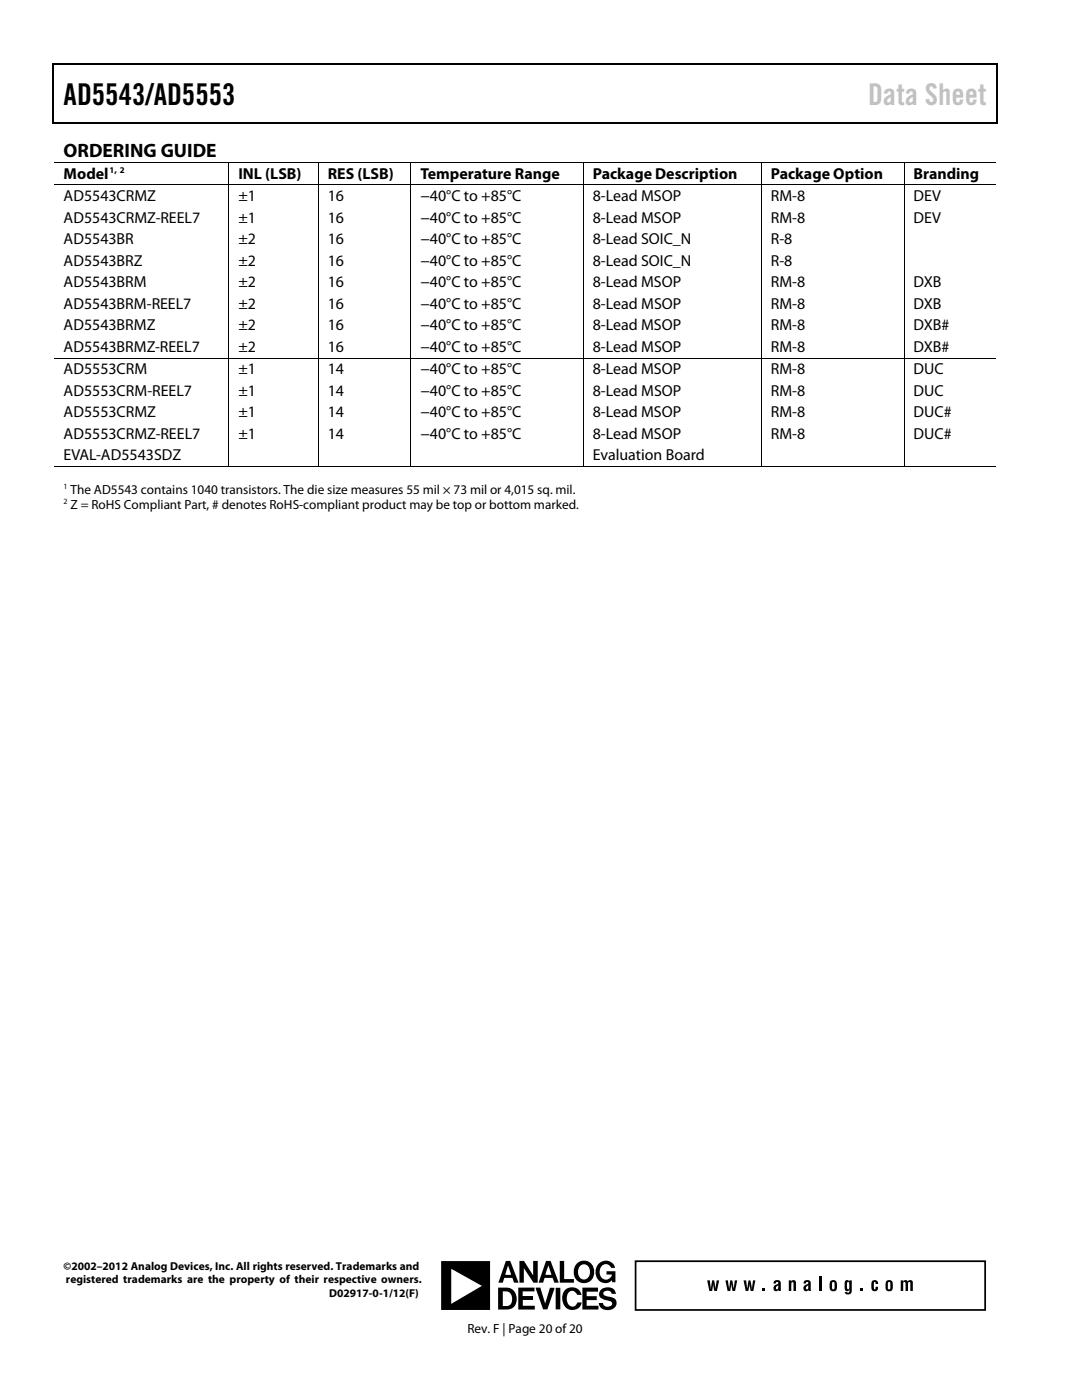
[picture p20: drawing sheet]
<svg xmlns="http://www.w3.org/2000/svg" width="216mm" height="279mm" viewBox="0 0 216 279" stroke-linecap="round" stroke-linejoin="round" font-family="sans-serif">
<defs><g id="words">
<text font-size="6" x="12.7" y="21">AD5543/AD5553</text>
<text font-size="6" fill="#c1c1c1" x="173.2" y="21">Data Sheet</text>
<text font-size="3.9" x="12.7" y="31.3">ORDERING GUIDE</text>
<g font-size="3.2">
<text x="12.7" y="35.6">Model</text>
<text x="47.6" y="35.6">INL (LSB)</text>
<text x="65.4" y="35.6">RES (LSB)</text>
<text x="83.9" y="35.6">Temperature Range</text>
<text x="118.3" y="35.6">Package Description</text>
<text x="153.8" y="35.6">Package Option</text>
<text x="182.3" y="35.6">Branding</text>
<text x="12.7" y="40.1">AD5543CRMZ</text>
<text x="47.6" y="40.1">±1</text>
<text x="65.4" y="40.1">16</text>
<text x="83.9" y="40.1">−40°C to +85°C</text>
<text x="118.3" y="40.1">8-Lead MSOP</text>
<text x="153.8" y="40.1">RM-8</text>
<text x="182.3" y="40.1">DEV</text>
<text x="12.7" y="44.4">AD5543CRMZ-REEL7</text>
<text x="47.6" y="44.4">±1</text>
<text x="65.4" y="44.4">16</text>
<text x="83.9" y="44.4">−40°C to +85°C</text>
<text x="118.3" y="44.4">8-Lead MSOP</text>
<text x="153.8" y="44.4">RM-8</text>
<text x="182.3" y="44.4">DEV</text>
<text x="12.7" y="48.7">AD5543BR</text>
<text x="12.7" y="53">AD5543BRZ</text>
<text x="47.6" y="48.7">±2</text>
<text x="47.6" y="53">±2</text>
<text x="65.4" y="48.7">16</text>
<text x="65.4" y="53">16</text>
<text x="83.9" y="48.7">−40°C to +85°C</text>
<text x="83.9" y="53">−40°C to +85°C</text>
<text x="118.3" y="48.7">8-Lead SOIC_N</text>
<text x="118.3" y="53">8-Lead SOIC_N</text>
<text x="153.8" y="48.7">R-8</text>
<text x="153.8" y="53">R-8</text>
<text x="12.7" y="57.3">AD5543BRM</text>
<text x="47.6" y="57.3">±2</text>
<text x="65.4" y="57.3">16</text>
<text x="83.9" y="57.3">−40°C to +85°C</text>
<text x="118.3" y="57.3">8-Lead MSOP</text>
<text x="153.8" y="57.3">RM-8</text>
<text x="182.3" y="57.3">DXB</text>
<text x="12.7" y="61.6">AD5543BRM-REEL7</text>
<text x="12.7" y="65.9">AD5543BRMZ</text>
<text x="47.6" y="65.9">±2</text>
<text x="47.6" y="61.6">±2</text>
<text x="65.4" y="65.9">16</text>
<text x="65.4" y="61.6">16</text>
<text x="83.9" y="65.9">−40°C to +85°C</text>
<text x="83.9" y="61.6">−40°C to +85°C</text>
<text x="118.3" y="65.9">8-Lead MSOP</text>
<text x="118.3" y="61.6">8-Lead MSOP</text>
<text x="153.8" y="65.9">RM-8</text>
<text x="153.8" y="61.6">RM-8</text>
<text x="182.3" y="65.9">DXB#</text>
<text x="182.3" y="61.6">DXB</text>
<text x="12.7" y="70.2">AD5543BRMZ-REEL7</text>
<text x="47.6" y="70.2">±2</text>
<text x="65.4" y="70.2">16</text>
<text x="83.9" y="70.2">−40°C to +85°C</text>
<text x="118.3" y="70.2">8-Lead MSOP</text>
<text x="153.8" y="70.2">RM-8</text>
<text x="182.3" y="70.2">DXB#</text>
<text x="12.7" y="74.7">AD5553CRM</text>
<text x="47.6" y="74.7">±1</text>
<text x="65.4" y="74.7">14</text>
<text x="83.9" y="74.7">−40°C to +85°C</text>
<text x="118.3" y="74.7">8-Lead MSOP</text>
<text x="153.8" y="74.7">RM-8</text>
<text x="182.3" y="74.7">DUC</text>
<text x="12.7" y="79">AD5553CRM-REEL7</text>
<text x="12.7" y="83.2">AD5553CRMZ</text>
<text x="47.6" y="83.2">±1</text>
<text x="47.6" y="79">±1</text>
<text x="65.4" y="83.2">14</text>
<text x="65.4" y="79">14</text>
<text x="83.9" y="83.2">−40°C to +85°C</text>
<text x="83.9" y="79">−40°C to +85°C</text>
<text x="118.3" y="83.2">8-Lead MSOP</text>
<text x="118.3" y="79">8-Lead MSOP</text>
<text x="153.8" y="83.2">RM-8</text>
<text x="153.8" y="79">RM-8</text>
<text x="182.3" y="83.2">DUC#</text>
<text x="182.3" y="79">DUC</text>
<text x="12.7" y="87.5">AD5553CRMZ-REEL7</text>
<text x="47.6" y="87.5">±1</text>
<text x="65.4" y="87.5">14</text>
<text x="83.9" y="87.5">−40°C to +85°C</text>
<text x="118.3" y="87.5">8-Lead MSOP</text>
<text x="153.8" y="87.5">RM-8</text>
<text x="182.3" y="87.5">DUC#</text>
<text x="12.7" y="91.8">EVAL-AD5543SDZ</text>
<text x="118.3" y="91.8">Evaluation Board</text>
</g>
<g font-size="2.6">
<text x="14.1" y="98.5">The AD5543 contains 1040 transistors. The die size measures 55 mil × 73 mil or 4,015 sq. mil.</text>
<text x="14.1" y="101.5">Z = RoHS Compliant Part, # denotes RoHS-compliant product may be top or bottom marked.</text>
<text x="93.3" y="266">Rev. F | Page 20 of 20</text>
</g>
<g font-size="2.3">
<text x="12.7" y="253.5">©2002–2012 Analog Devices, Inc. All rights reserved. Trademarks and</text>
<text x="13.2" y="256.1">registered trademarks are the property of their respective owners.</text>
<text x="65.7" y="258.8">D02917-0-1/12(F)</text>
</g>
<text font-size="1.8" x="21.8" y="34.6">1, 2</text>
<g font-size="1.6">
<text x="12.7" y="97.6">1</text>
<text x="12.7" y="100.6">2</text>
</g>
</g></defs>
<g fill="#000">
<path d="M10.5 12.7h.3v1h-.3zM10.5 12.7h.3v.3h-.3zM133.3 12.7h.3v.3h-.3zM198.8 12.7h.2v1h-.2zM198.8 12.7h.2v.3h-.2zM10.5 24.4h.3v.3h-.3zM45.6 32.3h.1v.2h-.1zM45.6 36.8h.1v.2h-.1zM63.4 32.3h.2v.2h-.2zM63.4 36.8h.2v.2h-.2zM81.9 32.3h.2v.2h-.2zM81.9 36.8h.2v.2h-.2z"/>
<path d="M116.3 32.3h.2v.2h-.2zM116.3 36.8h.2v.2h-.2zM133.1 24.4h.2v.3h-.2zM151.8 32.3h.2v.2h-.2zM151.8 36.8h.2v.2h-.2zM180.3 32.3h.2v.2h-.2zM180.3 36.8h.2v.2h-.2zM198.8 24.4h.2v.3h-.2zM45.6 71.4h.1v.1h-.1zM63.4 71.4h.2v.1h-.2zM81.9 71.4h.2v.1h-.2zM116.3 71.4h.2v.1h-.2z"/>
<path d="M151.8 71.4h.2v.1h-.2zM180.3 71.4h.2v.1h-.2zM45.6 93h.1v.2h-.1zM63.4 93h.2v.2h-.2zM81.9 93h.2v.2h-.2zM116.3 93h.2v.2h-.2zM151.8 93h.2v.2h-.2zM180.3 93h.2v.2h-.2zM141.1 255.5h.5l.2 1.8 .3-1.8h.4l.3 1.8 .2-1.8h.5l-.4 2.1h-.6l-.2-1.4-.2 1.4h-.6zM144.7 255.5h.5l.3 1.8 .2-1.8h.4l.3 1.8 .2-1.8h.5l-.4 2.1h-.6l-.2-1.4-.2 1.4h-.5zM148.4 255.5h.5l.2 1.8 .3-1.8h.3l.3 1.8 .3-1.8h.4l-.4 2.1h-.5l-.2-1.4-.3 1.4h-.5zM152.2 257.1h.5v.5h-.5z"/>
<path d="M157.4 255.5h.5v.3a.49 .49 0 0 1 .4-.3 .49 .49 0 0 1 .5 .2v1.9h-.5v-1.6l-.2-.1-.2 .2v1.5h-.5zM163.4 254.8h.5v2.8h-.5zM171.7 257.1h.5v.5h-.5zM174.1 255.6a.69 .69 0 0 1 .8-.1 .69 .69 0 0 1 .3 .7h-.5v-.3h-.3v1.4h.2l.1-.5h.5a.69 .69 0 0 1-.6 .9 .69 .69 0 0 1-.7-.8v-1zM179.7 255.5h.5v.3l.3-.3h.4l.2 .3a.54 .54 0 0 1 .6-.3 .54 .54 0 0 1 .4 .4v1.7h-.4l-.1-1.6-.2-.2-.2 .2v1.6h-.5v-1.6l-.2-.2-.3 .2v1.6h-.5z"/>
<path d="M103.6 251.6h1l1.8 2.9v-2.9h.9v4.4h-.9l-1.9-2.9v2.9h-.9zM111.7 251.6h.9v3.7h1.9v.7h-2.8zM109 251.6h.9l1.6 4.4h-.9l-.3-1h-1.6l-.3 1h-.9zM100.9 251.6h.9l1.7 4.4h-.9l-.4-1h-1.6l-.3 1h-.8zM115.2 252a2.12 2.12 0 0 1 2.6 0 2.12 2.12 0 0 1 .7 2.5 2.09 2.09 0 0 1-2.7 1.5 2.09 2.09 0 0 1-1.2-2.8zM119.6 252.1a1.87 1.87 0 0 1 3.1 .9h-.7a1.15 1.15 0 0 0-1.2-.7 1.15 1.15 0 0 0-1.1 1 1.37 1.37 0 0 0 .3 1.7 1.37 1.37 0 0 0 1.8 0l.3-.6h-1.1v-.7h1.8v2.2h-.7v-.4a1.93 1.93 0 0 1-2.2 .4 1.93 1.93 0 0 1-1.1-2.1l.4-1.2zM88 251.7h9.8v9.7h-9.8zM106.9 257h.9l1 3.2 .9-3.2h.9l-1.4 4.3h-.8zM116.2 257h3.1v.8h-2.2v.9h2v.8h-2v1.1h2.3v.7h-3.2zM103.4 257h3.3v.7h-2.4v1h2.1v.7h-2.1v1.2h2.4v.7h-3.3zM99.4 257h1.7a2.24 2.24 0 0 1 2 1.9 2.24 2.24 0 0 1-1.4 2.4h-2.3zM110.9 257h.9v4.3h-.9zM112.8 257.4a1.93 1.93 0 0 1 3.2 1h-.8l-.2-.2a.99 .99 0 0 0-1-.6 .99 .99 0 0 0-.8 1 1.69 1.69 0 0 0 1.1 2.2 1.11 1.11 0 0 0 .9-.9h.9a1.92 1.92 0 0 1-2 1.6 1.92 1.92 0 0 1-1.8-1.6 2.5 2.5 0 0 1 .5-2.5zM120 257.3a1.73 1.73 0 0 1 2.9 .9h-.8a.91 .91 0 0 0-.8-.6 .91 .91 0 0 0-.9 .5 1.11 1.11 0 0 0 1.2 .7 1.3 1.3 0 0 1 1.5 1.2 1.3 1.3 0 0 1-1.2 1.4 1.7 1.7 0 0 1-2.4-1.4h.8a.96 .96 0 0 0 .9 .8 .96 .96 0 0 0 1-.6 1.05 1.05 0 0 0-1.3-.7 1.21 1.21 0 0 1-1.3-.8 1.21 1.21 0 0 1 .4-1.4zM109.4 252.5l-.5 1.9h1.1zM101.4 252.5l-.5 1.9h1.1zM115.6 252.8a1.61 1.61 0 0 0 .9 2.6 1.56 1.56 0 0 0 1.2-1.6 1.56 1.56 0 0 0-1.2-1.5l-.5 .1zM90 253.2v7l6.2-3.6zM100.3 257.7v3a1.32 1.32 0 0 0 1.9-1.1 1.51 1.51 0 0 0-1.9-1.9z"/>
<path d="M154.5 255.7a.74 .74 0 0 1 .8-.3 .74 .74 0 0 1 .5 .7v1.5h-.4l-.1-.2a.57 .57 0 0 1-.8 .2 .57 .57 0 0 1-.1-.8l.9-.7-.2-.3-.2 .1-.1 .3h-.5zM154.9 256.8l-.1 .4 .2 .1 .2-.1 .1-.7z"/>
<path d="M160.5 255.7a.73 .73 0 0 1 .8-.3 .73 .73 0 0 1 .5 .7v1.5h-.4l-.1-.2a.6 .6 0 0 1-.9 .1 .6 .6 0 0 1 .1-.9l.8-.5-.2-.3-.2 .1-.1 .3h-.5zM160.9 256.8l-.1 .4 .2 .1 .2-.1 .1-.7z"/>
<path d="M165.7 255.7a.75 .75 0 0 1 .9-.2 .75 .75 0 0 1 .4 .8 1.05 1.05 0 0 1-.7 1.4l-.4-.1a1.96 1.96 0 0 1-.2-1.9zM166.1 255.9l-.1 1.3 .3 .1 .2-.1v-1.1v-.2z"/>
<path d="M168.7 255.6l.1-.1a.47 .47 0 0 1 .7 .3v-.3h.5l-.1 2.4a.73 .73 0 0 1-.6 .4 .73 .73 0 0 1-.7-.4h.8l.1-.5a.53 .53 0 0 1-.7 .3 .53 .53 0 0 1-.3-.7zM169.1 255.9l-.1 1 .2 .4 .2-.2 .1-1-.1-.2z"/>
<path d="M176.9 255.7a.74 .74 0 0 1 .8-.2 .74 .74 0 0 1 .4 .8 1.06 1.06 0 0 1-.7 1.4l-.4-.1a1.54 1.54 0 0 1-.3-1.7zM177.2 255.9v1.3l.2 .1 .2-.1v-1.1v-.2z"/>
</g>
<path d="M10.7 13.7v10.7M10.8 12.8h122.5M133.6 12.8h65.2M198.9 13.7v10.7M10.8 24.5h188" fill="none" stroke="#000" stroke-width=".25"/>
<g fill="none" stroke="#000" stroke-width=".2">
<path d="M10.8 32.4h34.8M10.8 36.9h34.8M45.7 32.5v4.3M45.7 37v34.4M45.7 32.4h17.7M45.7 36.9h17.7M63.5 32.5v4.3M63.5 37v34.4M63.6 32.4h18.3M63.6 36.9h18.3M82 32.5v4.3M82 37v34.4"/>
<path d="M82.1 32.4h34.2M82.1 36.9h34.2M116.4 32.5v4.3M116.4 37v34.4M116.5 32.4h35.3M116.5 36.9h35.3M151.9 32.5v4.3M151.9 37v34.4M152 32.4h28.3M152 36.9h28.3M180.4 32.5v4.3M180.4 37v34.4"/>
<path d="M180.5 32.4h18.3M180.5 36.9h18.3M10.8 71.5h34.8M45.7 71.5v21.5M45.7 71.5h17.7M63.5 71.5v21.5M63.6 71.5h18.3M82 71.5v21.5M82.1 71.5h34.2M116.4 71.5v21.5M116.5 71.5h35.3M151.9 71.5v21.5"/>
<path d="M152 71.5h28.3M180.4 71.5v21.5M180.5 71.5h18.3M10.8 93.1h34.8M45.7 93.1h17.7M63.6 93.1h18.3M82.1 93.1h34.2M116.5 93.1h35.3M152 93.1h28.3M180.5 93.1h18.3"/>
</g>
<path d="M126.8 251.7h69.8v9.7h-69.8z" fill="none" stroke="#000" stroke-width=".35"/>
<use href="#words"/>
</svg>
